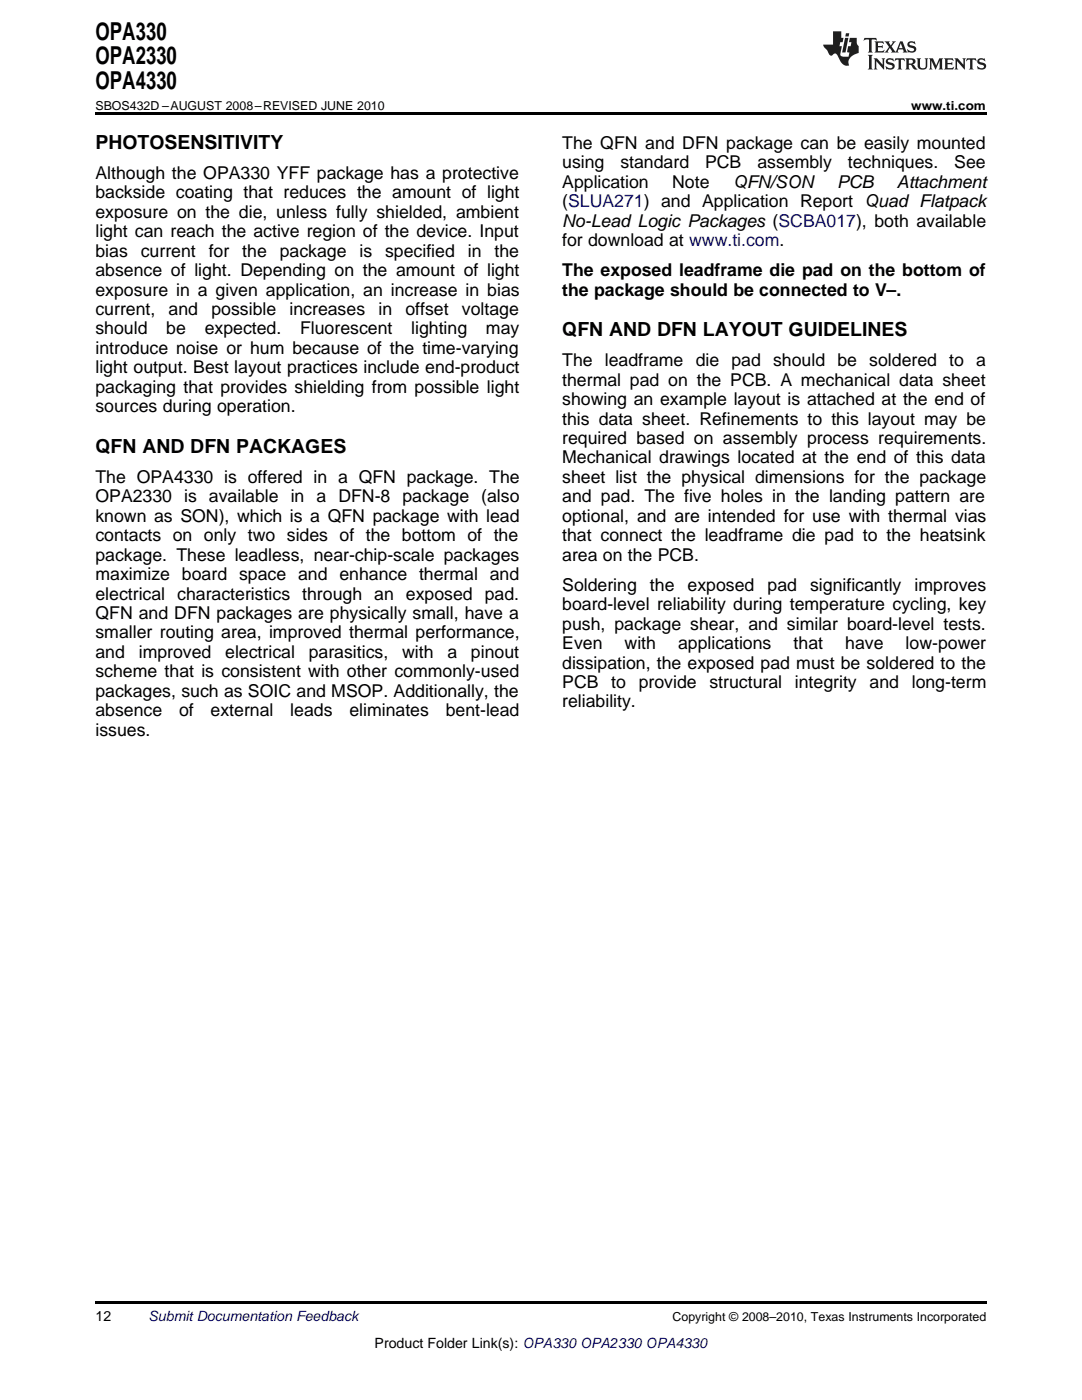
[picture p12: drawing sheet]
<svg xmlns="http://www.w3.org/2000/svg" width="216mm" height="279mm" viewBox="0 0 216 279" stroke-linecap="round" stroke-linejoin="round" font-family="sans-serif">
<defs><g id="words">
<g font-size="4.9">
<text x="19" y="7.9">OPA330</text>
<text x="19" y="12.8">OPA2330</text>
<text x="19" y="17.8">OPA4330</text>
</g>
<g font-size="3.9">
<text x="19" y="29.7">PHOTOSENSITIVITY</text>
<text x="112.2" y="67.1">QFN AND DFN LAYOUT GUIDELINES</text>
<text x="19" y="90.4">QFN AND DFN PACKAGES</text>
</g>
<g font-size="3.5">
<text x="112.2" y="29.7">The QFN and DFN package can be easily mounted</text>
<text x="19" y="35.7">Although the OPA330 YFF package has a protective</text>
<text x="112.2" y="33.6">using</text>
<text x="123.8" y="33.6">standard</text>
<text x="140.7" y="33.6">PCB</text>
<text x="151.1" y="33.6">assembly</text>
<text x="169.2" y="33.6">techniques.</text>
<text x="190.4" y="33.6">See</text>
<text x="19" y="39.6">backside coating that reduces the amount of light</text>
<text x="112.2" y="37.5">Application</text>
<text x="112.2" y="41.3">(SLUA271) and Application Report Quad Flatpack</text>
<text x="134.1" y="37.5">Note</text>
<text x="146.3" y="37.5">QFN/SON</text>
<text x="167" y="37.5">PCB</text>
<text x="179" y="37.5">Attachment</text>
<text x="19" y="43.5">exposure on the die, unless fully shielded, ambient</text>
<text x="19" y="47.3">light can reach the active region of the device. Input</text>
<text x="112.2" y="45.2">No-Lead Logic Packages (SCBA017), both available</text>
<text x="19" y="51.2">bias</text>
<text x="28.1" y="51.2">current</text>
<text x="41.6" y="51.2">for</text>
<text x="48.3" y="51.2">the</text>
<text x="55.8" y="51.2">package</text>
<text x="71.7" y="51.2">is</text>
<text x="76.9" y="51.2">specified</text>
<text x="93.3" y="51.2">in</text>
<text x="98.7" y="51.2">the</text>
<text x="112.2" y="49.1">for download at www.ti.com.</text>
<text x="19" y="55.1">absence of light. Depending on the amount of light</text>
<text x="19" y="59">exposure in a given application, an increase in bias</text>
<text x="112.2" y="55.1">The exposed leadframe die pad on the bottom of</text>
<text x="112.2" y="59">the package should be connected to V–.</text>
<text x="19" y="62.9">current,</text>
<text x="33.7" y="62.9">and</text>
<text x="42.2" y="62.9">possible</text>
<text x="57.8" y="62.9">increases</text>
<text x="75.5" y="62.9">in</text>
<text x="80.9" y="62.9">offset</text>
<text x="92.2" y="62.9">voltage</text>
<text x="19" y="66.7">should</text>
<text x="19" y="70.6">introduce noise or hum because of the time-varying</text>
<text x="33.2" y="66.7">be</text>
<text x="40.8" y="66.7">expected.</text>
<text x="59.9" y="66.7">Fluorescent</text>
<text x="82" y="66.7">lighting</text>
<text x="97" y="66.7">may</text>
<text x="19" y="74.5">light output. Best layout practices include end-product</text>
<text x="112.2" y="73.1">The leadframe die pad should be soldered to a</text>
<text x="112.2" y="77">thermal pad on the PCB. A mechanical data sheet</text>
<text x="19" y="78.4">packaging that provides shielding from possible light</text>
<text x="19" y="82.3">sources during operation.</text>
<text x="112.2" y="80.9">showing an example layout is attached at the end of</text>
<text x="112.2" y="84.7">this data sheet. Refinements to this layout may be</text>
<text x="112.2" y="88.6">required based on assembly process requirements.</text>
<text x="112.2" y="92.5">Mechanical drawings located at the end of this data</text>
<text x="19" y="96.4">The OPA4330 is offered in a QFN package. The</text>
<text x="19" y="100.3">OPA2330 is available in a DFN-8 package (also</text>
<text x="112.2" y="96.4">sheet list the physical dimensions for the package</text>
<text x="112.2" y="100.3">and pad. The five holes in the landing pattern are</text>
<text x="19" y="104.1">known as SON), which is a QFN package with lead</text>
<text x="112.2" y="104.1">optional, and are intended for use with thermal vias</text>
<text x="19" y="108">contacts on only two sides of the bottom of the</text>
<text x="19" y="111.9">package. These leadless, near-chip-scale packages</text>
<text x="112.2" y="108">that connect the leadframe die pad to the heatsink</text>
<text x="112.2" y="111.9">area on the PCB.</text>
<text x="19" y="115.8">maximize board space and enhance thermal and</text>
<text x="19" y="119.7">electrical characteristics through an exposed pad.</text>
<text x="112.2" y="117.9">Soldering</text>
<text x="129.7" y="117.9">the</text>
<text x="137.2" y="117.9">exposed</text>
<text x="153.2" y="117.9">pad</text>
<text x="161.6" y="117.9">significantly</text>
<text x="182.5" y="117.9">improves</text>
<text x="19" y="123.5">QFN and DFN packages are physically small, have a</text>
<text x="112.2" y="121.8">board-level reliability during temperature cycling, key</text>
<text x="112.2" y="125.7">push, package shear, and similar board-level tests.</text>
<text x="19" y="127.4">smaller routing area, improved thermal performance,</text>
<text x="19" y="131.3">and</text>
<text x="27.7" y="131.3">improved</text>
<text x="44.9" y="131.3">electrical</text>
<text x="61.6" y="131.3">parasitics,</text>
<text x="80.2" y="131.3">with</text>
<text x="89.3" y="131.3">a</text>
<text x="94" y="131.3">pinout</text>
<text x="112.2" y="129.5">Even</text>
<text x="124.6" y="129.5">with</text>
<text x="135.3" y="129.5">applications</text>
<text x="158.4" y="129.5">that</text>
<text x="168.6" y="129.5">have</text>
<text x="180.7" y="129.5">low-power</text>
<text x="19" y="135.2">scheme that is consistent with other commonly-used</text>
<text x="112.2" y="133.4">dissipation, the exposed pad must be soldered to the</text>
<text x="112.2" y="137.3">PCB</text>
<text x="122" y="137.3">to</text>
<text x="127.5" y="137.3">provide</text>
<text x="141.6" y="137.3">structural</text>
<text x="158.6" y="137.3">integrity</text>
<text x="173.5" y="137.3">and</text>
<text x="181.9" y="137.3">long-term</text>
<text x="19" y="139.1">packages, such as SOIC and MSOP. Additionally, the</text>
<text x="19" y="142.9">absence</text>
<text x="35.7" y="142.9">of</text>
<text x="42" y="142.9">external</text>
<text x="57.9" y="142.9">leads</text>
<text x="69.7" y="142.9">eliminates</text>
<text x="88.9" y="142.9">bent-lead</text>
<text x="112.2" y="141.2">reliability.</text>
<text x="19" y="146.8">issues.</text>
</g>
<g font-size="2.8">
<text x="19" y="263.6">12</text>
<text x="74.8" y="269">Product Folder Link(s): OPA330 OPA2330 OPA4330</text>
</g>
<text font-size="2.8" fill="#0000c8" x="29.6" y="263.6">Submit Documentation Feedback</text>
<g font-size="2.5">
<text x="19" y="21.9">SBOS432D –AUGUST 2008–REVISED JUNE 2010</text>
<text x="181.8" y="21.9">www.ti.com</text>
<text x="134.2" y="263.6">Copyright © 2008–2010, Texas Instruments Incorporated</text>
</g>
</g></defs>
<g fill="#231f20">
<path d="M172.5 7.6l-.1 .5 .4-.2h.6v.1v2.1l-.2 .4h.9l-.2-.4v-2.1l.1-.1h.5l.5 .2-.2-.5zM174.5 8.3l.2 .3v1.5l-.2 .4h1.8l.2-.6a1.04 1.04 0 0 1-1.3 .2v-.7h.6l.3 .2v-.6l-.3 .2h-.6v-.6l.8-.1 .4 .3-.2-.5zM176.5 8.3l.9 1.1-.9 1.1h.8l-.2-.2 .4-.7 .5 .7-.2 .2h1.5l-.2-.2 .2-.4h.9l.1 .4-.2 .2h1l-.3-.3-.7-1.9h-.5l-.9 2-.8-1 .9-1h-.8l.1 .3-.4 .5-.3-.6 .1-.2zM179.7 8.6l.4 1h-.7zM181.3 8.4a.63 .63 0 0 0-.2 .7 .63 .63 0 0 0 .6 .4l.6 .2 .1 .2a.75 .75 0 0 1-.7 .4 .75 .75 0 0 1-.6-.5l.1 .7 .1-.1a1.11 1.11 0 0 0 1.5-.6 1.13 1.13 0 0 0-1.2-.8l-.1-.4a1.04 1.04 0 0 1 1.2 .2l-.2-.5-.2 .1-.4-.2zM173.2 10.9l.2 .4v2.2l-.2 .4h1l-.3-.4v-2.2l.3-.4zM174.3 11.6l.3 .4v1.5l-.3 .4h.8l-.2-.4v-1.3l1.5 1.7v-1.9l.2-.4h-.7l.2 .4v.9l-1.1-1.3zM177 11.8a.62 .62 0 0 0-.2 .7 .62 .62 0 0 0 .6 .4l.6 .1 .1 .3a.76 .76 0 0 1-.7 .3 .76 .76 0 0 1-.7-.4l.2 .7 .1-.1a1.11 1.11 0 0 0 1.5-.6 1.13 1.13 0 0 0-1.2-.8l-.1-.4a1.04 1.04 0 0 1 1.2 .2l-.2-.6-.2 .1-.5-.1zM178.7 11.6l-.2 .6a.61 .61 0 0 1 .8-.3v1.6l-.2 .4h.9l-.2-.4v-1.6a.63 .63 0 0 1 .7 .3l-.1-.6zM180.6 11.6l.3 .4v1.5l-.3 .4h1l-.2-.2-.1-.8 .6 .2a.76 .76 0 0 0 1.2 .7l-1-1a.58 .58 0 0 0 .6-.5 .58 .58 0 0 0-.5-.6zM181.4 11.9h.1a.45 .45 0 0 1 .5 .1 .45 .45 0 0 1 .1 .5l-.8 .2zM182.9 11.6l.2 .2a2.17 2.17 0 0 0 .3 1.9 .99 .99 0 0 0 1.6-.6v-1.1l.2-.4h-.7l.2 .2a1.92 1.92 0 0 1-.2 1.8 .6 .6 0 0 1-.9-.5v-1.1l.2-.4zM185.4 11.6l.2 .4v1.5l-.2 .4h.7l-.2-.4v-1.4l.8 1.8 .8-1.8v1.4l-.2 .4h.9l-.2-.4v-1.5l.2-.4h-.8l-.6 1.5-.6-1.5zM188.4 11.6l.2 .4v1.5l-.2 .4h1.8l.1-.6a1.04 1.04 0 0 1-1.2 .1v-.6h.5l.4 .2v-.6l-.4 .2h-.5v-.7h.8l.3 .3-.1-.6zM190.5 11.6l.2 .4v1.5l-.2 .4h.7l-.2-.4v-1.3l1.5 1.7v-1.9l.2-.4h-.7l.2 .4v.9l-1.1-1.3zM192.9 11.6l-.1 .6a.61 .61 0 0 1 .7-.3l.1 1.6-.3 .4h1l-.3-.4 .1-1.6a.63 .63 0 0 1 .7 .3l-.1-.6zM195.2 11.8a.62 .62 0 0 0-.2 .7 .62 .62 0 0 0 .6 .4l.6 .1 .1 .3a.76 .76 0 0 1-.7 .3 .76 .76 0 0 1-.6-.4l.1 .7 .1-.1a1.11 1.11 0 0 0 1.6-.6 1.13 1.13 0 0 0-1.3-.8l-.1-.4a1.04 1.04 0 0 1 1.2 .2l-.1-.6-.2 .1-.5-.1z"/>
<path d="M166.2 6.3v2.6h-1.9v.4l.8 .9a.91 .91 0 0 0 1 .8 .56 .56 0 0 1 .5-.3 .56 .56 0 0 1 .5 .3l.4 .8a1.53 1.53 0 0 0 1.9 1.2 1.54 1.54 0 0 1 1-2.1l.9-.3v-1.4a1.52 1.52 0 0 1-.4-1.6h-1.3l-.2 .8h.5l-.2 .8h-.5l-.1 1v.2l.4 .1-.2 .8a1.93 1.93 0 0 1-1.6-.3l.3-1.8h-.5l.2-.8h.4l.2-.8h-.4v-1.3zM168.6 7.6l-.6 2.9h.7l.6-2.9zM168.8 6.6l-.1 .7h.6l.2-.7z"/>
</g>
<path d="M19 22.5h177.8v.5h-177.8zM19 259.7h177.8v.5h-177.8z" fill="#000"/>
<use href="#words"/>
</svg>
